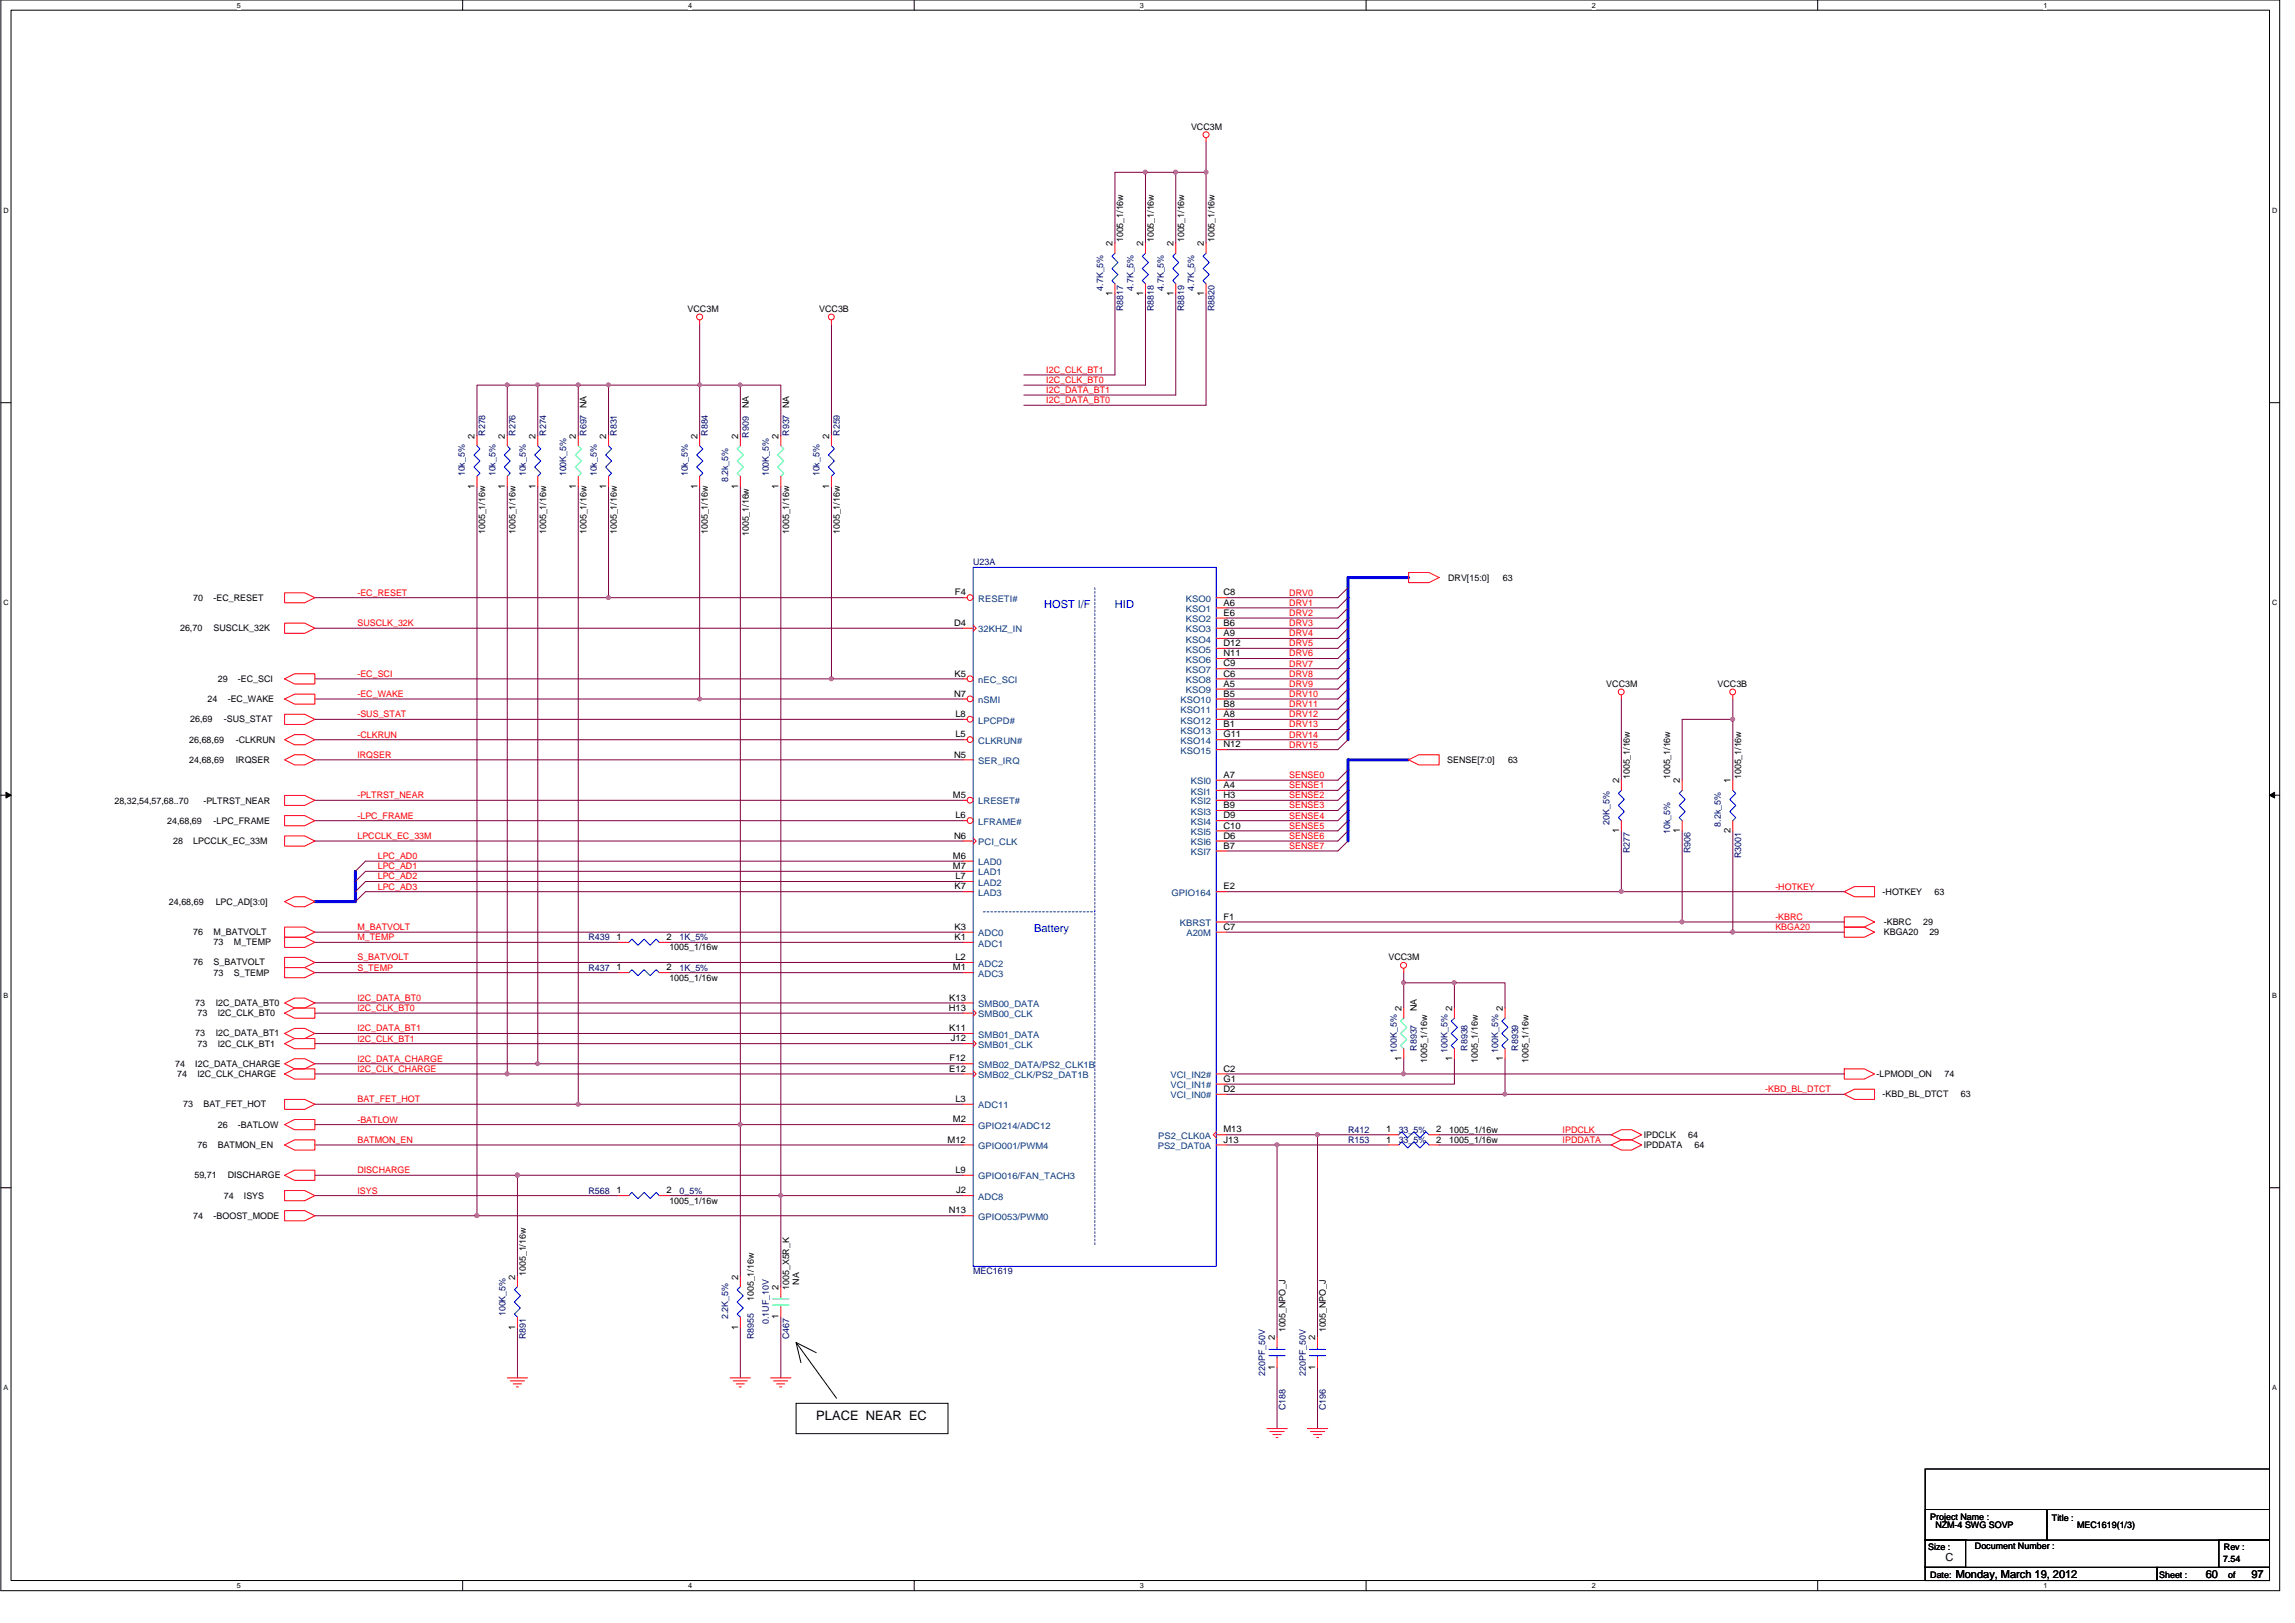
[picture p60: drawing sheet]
<svg xmlns="http://www.w3.org/2000/svg" width="420mm" height="297mm" viewBox="0 0 420 297" stroke-linecap="round" stroke-linejoin="round" font-family="sans-serif">
<defs><g id="words">
<text font-size="2.4" x="149.4" y="259.9">PLACE NEAR EC</text>
<g font-size="2" fill="#00f">
<text x="191.2" y="111.3">HOST I/F</text>
<text x="204.1" y="111.3">HID</text>
<text x="189.3" y="170.6">Battery</text>
</g>
<g font-size="2">
<text x="356.2" y="285.6">C</text>
<text x="358" y="288.8">Monday, March 19, 2012</text>
<text x="403.8" y="288.8">60</text>
<text x="412.2" y="288.8">97</text>
</g>
<g font-size="1.7">
<text x="218" y="23.7">VCC3M</text>
<text x="203.7" y="45" transform="rotate(-90 203.7 45)">2</text>
<text x="205.6" y="44.3" transform="rotate(-90 205.6 44.3)">1005_1/16w</text>
<text x="209.3" y="45" transform="rotate(-90 209.3 45)">2</text>
<text x="211.2" y="44.3" transform="rotate(-90 211.2 44.3)">1005_1/16w</text>
<text x="214.8" y="45" transform="rotate(-90 214.8 45)">2</text>
<text x="216.8" y="44.3" transform="rotate(-90 216.8 44.3)">1005_1/16w</text>
<text x="220.4" y="45" transform="rotate(-90 220.4 45)">2</text>
<text x="222.3" y="44.3" transform="rotate(-90 222.3 44.3)">1005_1/16w</text>
<text x="125.9" y="57.1">VCC3M</text>
<text x="150" y="57.1">VCC3B</text>
<text x="203.7" y="54.2" transform="rotate(-90 203.7 54.2)">1</text>
<text x="209.3" y="54.2" transform="rotate(-90 209.3 54.2)">1</text>
<text x="214.8" y="54.2" transform="rotate(-90 214.8 54.2)">1</text>
<text x="220.4" y="54.2" transform="rotate(-90 220.4 54.2)">1</text>
<text x="107.4" y="74.7" transform="rotate(-90 107.4 74.7)">NA</text>
<text x="137.1" y="74.7" transform="rotate(-90 137.1 74.7)">NA</text>
<text x="144.5" y="74.7" transform="rotate(-90 144.5 74.7)">NA</text>
<text x="86.9" y="80.3" transform="rotate(-90 86.9 80.3)">2</text>
<text x="92.4" y="80.3" transform="rotate(-90 92.4 80.3)">2</text>
<text x="98" y="80.3" transform="rotate(-90 98 80.3)">2</text>
<text x="105.4" y="80.3" transform="rotate(-90 105.4 80.3)">2</text>
<text x="111" y="80.3" transform="rotate(-90 111 80.3)">2</text>
<text x="127.7" y="80.3" transform="rotate(-90 127.7 80.3)">2</text>
<text x="135.1" y="80.3" transform="rotate(-90 135.1 80.3)">2</text>
<text x="142.5" y="80.3" transform="rotate(-90 142.5 80.3)">2</text>
<text x="151.8" y="80.3" transform="rotate(-90 151.8 80.3)">2</text>
<text x="86.9" y="89.5" transform="rotate(-90 86.9 89.5)">1</text>
<text x="92.4" y="89.5" transform="rotate(-90 92.4 89.5)">1</text>
<text x="98" y="89.5" transform="rotate(-90 98 89.5)">1</text>
<text x="105.4" y="89.5" transform="rotate(-90 105.4 89.5)">1</text>
<text x="111" y="89.5" transform="rotate(-90 111 89.5)">1</text>
<text x="127.7" y="89.5" transform="rotate(-90 127.7 89.5)">1</text>
<text x="135.1" y="89.5" transform="rotate(-90 135.1 89.5)">1</text>
<text x="142.5" y="89.5" transform="rotate(-90 142.5 89.5)">1</text>
<text x="151.8" y="89.5" transform="rotate(-90 151.8 89.5)">1</text>
<text x="88.8" y="97.7" transform="rotate(-90 88.8 97.7)">1005_1/16w</text>
<text x="94.4" y="97.7" transform="rotate(-90 94.4 97.7)">1005_1/16w</text>
<text x="100" y="97.7" transform="rotate(-90 100 97.7)">1005_1/16w</text>
<text x="107.4" y="97.7" transform="rotate(-90 107.4 97.7)">1005_1/16w</text>
<text x="112.9" y="97.7" transform="rotate(-90 112.9 97.7)">1005_1/16w</text>
<text x="129.6" y="97.7" transform="rotate(-90 129.6 97.7)">1005_1/16w</text>
<text x="137.1" y="98.1" transform="rotate(-90 137.1 98.1)">1005_1/16w</text>
<text x="144.5" y="97.7" transform="rotate(-90 144.5 97.7)">1005_1/16w</text>
<text x="153.7" y="97.7" transform="rotate(-90 153.7 97.7)">1005_1/16w</text>
<text x="265.1" y="106.3">DRV[15:0]</text>
<text x="275.2" y="106.3">63</text>
<text x="35.4" y="110">70</text>
<text x="39.1" y="110">-EC_RESET</text>
<text x="174.8" y="109">F4</text>
<text x="224" y="109">C8</text>
<text x="224" y="110.8">A6</text>
<text x="224" y="112.7">E6</text>
<text x="33" y="115.5">26,70</text>
<text x="39.1" y="115.5">SUSCLK_32K</text>
<text x="174.7" y="114.6">D4</text>
<text x="224" y="114.6">B6</text>
<text x="224" y="116.4">A9</text>
<text x="224" y="118.2">D12</text>
<text x="39.9" y="124.8">29</text>
<text x="43.5" y="124.8">-EC_SCI</text>
<text x="174.7" y="123.8">K5</text>
<text x="224" y="120.1">N11</text>
<text x="224" y="122">C9</text>
<text x="224" y="123.8">C6</text>
<text x="224" y="125.7">A5</text>
<text x="294.1" y="125.7">VCC3M</text>
<text x="314.4" y="125.7">VCC3B</text>
<text x="38" y="128.5">24</text>
<text x="41.7" y="128.5">-EC_WAKE</text>
<text x="174.7" y="127.5">N7</text>
<text x="174.9" y="131.2">L8</text>
<text x="224" y="127.5">B5</text>
<text x="224" y="129.4">B8</text>
<text x="224" y="131.2">A8</text>
<text x="34.7" y="135.9">26,68,69</text>
<text x="34.8" y="132.2">26,69</text>
<text x="41" y="132.2">-SUS_STAT</text>
<text x="43.2" y="135.9">-CLKRUN</text>
<text x="174.9" y="135">L5</text>
<text x="224" y="133.1">B1</text>
<text x="224" y="135">G11</text>
<text x="224" y="136.8">N12</text>
<text x="34.7" y="139.6">24,68,69</text>
<text x="43.2" y="139.6">IRQSER</text>
<text x="174.7" y="138.6">N5</text>
<text x="224" y="142.4">A7</text>
<text x="265" y="139.6">SENSE[7:0]</text>
<text x="276.1" y="139.6">63</text>
<text x="296.4" y="143.3" transform="rotate(-90 296.4 143.3)">2</text>
<text x="298.4" y="142.6" transform="rotate(-90 298.4 142.6)">1005_1/16w</text>
<text x="305.8" y="142.6" transform="rotate(-90 305.8 142.6)">1005_1/16w</text>
<text x="307.5" y="143.3" transform="rotate(-90 307.5 143.3)">2</text>
<text x="316.8" y="143.3" transform="rotate(-90 316.8 143.3)">1</text>
<text x="318.8" y="142.6" transform="rotate(-90 318.8 142.6)">1005_1/16w</text>
<text x="20.9" y="147.1">28,32,54,57,68..70</text>
<text x="37.2" y="147.1">-PLTRST_NEAR</text>
<text x="174.4" y="146">M5</text>
<text x="174.9" y="149.8">L6</text>
<text x="224" y="144.2">A4</text>
<text x="224" y="146">H3</text>
<text x="224" y="147.9">B9</text>
<text x="224" y="149.8">D9</text>
<text x="30.6" y="150.7">24,68,69</text>
<text x="31.7" y="154.5">28</text>
<text x="35.4" y="154.5">LPCCLK_EC_33M</text>
<text x="39.1" y="150.7">-LPC_FRAME</text>
<text x="174.7" y="153.5">N6</text>
<text x="224" y="151.6">C10</text>
<text x="224" y="153.5">D6</text>
<text x="224" y="155.3">B7</text>
<text x="296.4" y="152.5" transform="rotate(-90 296.4 152.5)">1</text>
<text x="307.5" y="152.5" transform="rotate(-90 307.5 152.5)">1</text>
<text x="316.8" y="152.5" transform="rotate(-90 316.8 152.5)">2</text>
<text x="174.4" y="157.2">M6</text>
<text x="174.4" y="159">M7</text>
<text x="174.9" y="160.9">L7</text>
<text x="30.9" y="165.6">24,68,69</text>
<text x="39.5" y="165.6">LPC_AD[3:0]</text>
<text x="174.7" y="162.8">K7</text>
<text x="224" y="162.8">E2</text>
<text x="344.7" y="163.7">-HOTKEY</text>
<text x="354.1" y="163.7">63</text>
<text x="35.4" y="171.2">76</text>
<text x="39.1" y="171.2">M_BATVOLT</text>
<text x="39.1" y="173">73</text>
<text x="42.8" y="173">M_TEMP</text>
<text x="112.8" y="172">1</text>
<text x="122" y="172">2</text>
<text x="122.5" y="173.9">1005_1/16w</text>
<text x="174.7" y="170.2">K3</text>
<text x="174.7" y="172">K1</text>
<text x="224" y="168.3">F1</text>
<text x="224" y="170.2">C7</text>
<text x="344.9" y="169.3">-KBRC</text>
<text x="344.9" y="171.2">KBGA20</text>
<text x="352.1" y="169.3">29</text>
<text x="353.2" y="171.2">29</text>
<text x="35.4" y="176.7">76</text>
<text x="39.1" y="176.7">S_BATVOLT</text>
<text x="39.1" y="178.6">73</text>
<text x="42.8" y="178.6">S_TEMP</text>
<text x="112.8" y="177.6">1</text>
<text x="122" y="177.6">2</text>
<text x="122.5" y="179.5">1005_1/16w</text>
<text x="174.4" y="177.6">M1</text>
<text x="174.9" y="175.7">L2</text>
<text x="254.2" y="175.8">VCC3M</text>
<text x="35.8" y="184.1">73</text>
<text x="36.1" y="186">73</text>
<text x="39.5" y="184.1">I2C_DATA_BT0</text>
<text x="39.9" y="186">I2C_CLK_BT0</text>
<text x="173.7" y="185">H13</text>
<text x="173.8" y="183.1">K13</text>
<text x="256.6" y="185" transform="rotate(-90 256.6 185)">2</text>
<text x="259.4" y="185" transform="rotate(-90 259.4 185)">NA</text>
<text x="265.8" y="185" transform="rotate(-90 265.8 185)">2</text>
<text x="275.1" y="185" transform="rotate(-90 275.1 185)">2</text>
<text x="35.8" y="189.7">73</text>
<text x="36.1" y="191.6">73</text>
<text x="39.5" y="189.7">I2C_DATA_BT1</text>
<text x="39.9" y="191.6">I2C_CLK_BT1</text>
<text x="173.8" y="188.7">K11</text>
<text x="174.1" y="190.6">J12</text>
<text x="32.1" y="195.2">74</text>
<text x="32.4" y="197.1">74</text>
<text x="35.8" y="195.2">I2C_DATA_CHARGE</text>
<text x="36.1" y="197.1">I2C_CLK_CHARGE</text>
<text x="173.8" y="196.1">E12</text>
<text x="173.9" y="194.3">F12</text>
<text x="224" y="196.1">C2</text>
<text x="224" y="198">G1</text>
<text x="256.6" y="194.2" transform="rotate(-90 256.6 194.2)">1</text>
<text x="261.3" y="194.5" transform="rotate(-90 261.3 194.5)">1005_1/16w</text>
<text x="265.8" y="194.2" transform="rotate(-90 265.8 194.2)">1</text>
<text x="270.5" y="194.5" transform="rotate(-90 270.5 194.5)">1005_1/16w</text>
<text x="275.1" y="194.2" transform="rotate(-90 275.1 194.2)">1</text>
<text x="279.8" y="194.5" transform="rotate(-90 279.8 194.5)">1005_1/16w</text>
<text x="343.6" y="197.1">-LPMODI_ON</text>
<text x="356" y="197.1">74</text>
<text x="33.6" y="202.7">73</text>
<text x="37.2" y="202.7">BAT_FET_HOT</text>
<text x="174.9" y="201.7">L3</text>
<text x="224" y="199.9">D2</text>
<text x="344.7" y="200.8">-KBD_BL_DTCT</text>
<text x="359" y="200.8">63</text>
<text x="39.9" y="206.4">26</text>
<text x="43.5" y="206.4">-BATLOW</text>
<text x="173.5" y="209.1">M12</text>
<text x="174.4" y="205.4">M2</text>
<text x="224" y="207.3">M13</text>
<text x="224" y="209.1">J13</text>
<text x="253.8" y="209.1">1</text>
<text x="253.8" y="207.3">1</text>
<text x="262.9" y="209.1">2</text>
<text x="262.9" y="207.3">2</text>
<text x="265.3" y="209.2">1005_1/16w</text>
<text x="265.3" y="207.3">1005_1/16w</text>
<text x="300.9" y="208.2">IPDCLK</text>
<text x="309.1" y="208.2">64</text>
<text x="35.6" y="215.6">59,71</text>
<text x="36.1" y="210.1">76</text>
<text x="39.9" y="210.1">BATMON_EN</text>
<text x="41.7" y="215.6">DISCHARGE</text>
<text x="174.9" y="214.7">L9</text>
<text x="300.9" y="210.1">IPDDATA</text>
<text x="310.2" y="210.1">64</text>
<text x="41" y="219.4">74</text>
<text x="44.7" y="219.4">ISYS</text>
<text x="112.8" y="218.4">1</text>
<text x="122" y="218.4">2</text>
<text x="122.5" y="220.3">1005_1/16w</text>
<text x="175" y="218.4">J2</text>
<text x="35.4" y="223.1">74</text>
<text x="39.1" y="223.1">-BOOST_MODE</text>
<text x="173.7" y="222.1">N13</text>
<text x="96.3" y="233.5" transform="rotate(-90 96.3 233.5)">1005_1/16w</text>
<text x="94.3" y="234.2" transform="rotate(-90 94.3 234.2)">2</text>
<text x="135.1" y="234.2" transform="rotate(-90 135.1 234.2)">2</text>
<text x="138" y="238.1" transform="rotate(-90 138 238.1)">1005_1/16w</text>
<text x="142.5" y="236.1" transform="rotate(-90 142.5 236.1)">2</text>
<text x="144.5" y="236.1" transform="rotate(-90 144.5 236.1)">1005_X5R_K</text>
<text x="146.3" y="235.1" transform="rotate(-90 146.3 235.1)">NA</text>
<text x="94.3" y="243.3" transform="rotate(-90 94.3 243.3)">1</text>
<text x="135.1" y="243.3" transform="rotate(-90 135.1 243.3)">1</text>
<text x="142.5" y="241.5" transform="rotate(-90 142.5 241.5)">1</text>
<text x="233.4" y="245.3" transform="rotate(-90 233.4 245.3)">2</text>
<text x="235.3" y="243.8" transform="rotate(-90 235.3 243.8)">1005_NPO_J</text>
<text x="240.8" y="245.3" transform="rotate(-90 240.8 245.3)">2</text>
<text x="242.7" y="243.8" transform="rotate(-90 242.7 243.8)">1005_NPO_J</text>
<text x="233.4" y="250.7" transform="rotate(-90 233.4 250.7)">1</text>
<text x="240.8" y="250.7" transform="rotate(-90 240.8 250.7)">1</text>
<text x="353.4" y="278.1">Project Name :</text>
<text x="354.3" y="279.6">NZM-4 SWG SOVP</text>
<text x="375.7" y="278.3">Title :</text>
<text x="380.3" y="279.6">MEC1619(1/3)</text>
<text x="353" y="283.7">Size :</text>
<text x="361.6" y="283.5">Document Number :</text>
<text x="407" y="285.9">7.54</text>
<text x="407.1" y="283.7">Rev :</text>
<text x="353.4" y="288.7">Date:</text>
<text x="395.3" y="288.7">Sheet :</text>
<text x="407.9" y="288.7">of</text>
</g>
<g font-size="1.7" fill="#000080">
<text x="202" y="53.2" transform="rotate(-90 202 53.2)">4.7K_5%</text>
<text x="207.5" y="53.2" transform="rotate(-90 207.5 53.2)">4.7K_5%</text>
<text x="213.1" y="53.2" transform="rotate(-90 213.1 53.2)">4.7K_5%</text>
<text x="218.6" y="53.2" transform="rotate(-90 218.6 53.2)">4.7K_5%</text>
<text x="205.6" y="56.9" transform="rotate(-90 205.6 56.9)">R8817</text>
<text x="211.2" y="56.9" transform="rotate(-90 211.2 56.9)">R8818</text>
<text x="216.8" y="56.9" transform="rotate(-90 216.8 56.9)">R8819</text>
<text x="222.3" y="56.9" transform="rotate(-90 222.3 56.9)">R8820</text>
<text x="88.8" y="79.8" transform="rotate(-90 88.8 79.8)">R278</text>
<text x="94.4" y="79.8" transform="rotate(-90 94.4 79.8)">R276</text>
<text x="100" y="79.8" transform="rotate(-90 100 79.8)">R274</text>
<text x="107.4" y="79.8" transform="rotate(-90 107.4 79.8)">R697</text>
<text x="112.9" y="79.8" transform="rotate(-90 112.9 79.8)">R831</text>
<text x="129.6" y="79.8" transform="rotate(-90 129.6 79.8)">R884</text>
<text x="137.1" y="80.1" transform="rotate(-90 137.1 80.1)">R909</text>
<text x="144.5" y="79.8" transform="rotate(-90 144.5 79.8)">R937</text>
<text x="153.7" y="79.8" transform="rotate(-90 153.7 79.8)">R259</text>
<text x="85.1" y="87.2" transform="rotate(-90 85.1 87.2)">10k_5%</text>
<text x="90.7" y="87.2" transform="rotate(-90 90.7 87.2)">10k_5%</text>
<text x="96.3" y="87.2" transform="rotate(-90 96.3 87.2)">10k_5%</text>
<text x="103.7" y="87.2" transform="rotate(-90 103.7 87.2)">100K_5%</text>
<text x="109.3" y="87.2" transform="rotate(-90 109.3 87.2)">10k_5%</text>
<text x="125.9" y="87.2" transform="rotate(-90 125.9 87.2)">10k_5%</text>
<text x="133.3" y="88.3" transform="rotate(-90 133.3 88.3)">8.2k_5%</text>
<text x="140.7" y="87.2" transform="rotate(-90 140.7 87.2)">100K_5%</text>
<text x="150" y="87.2" transform="rotate(-90 150 87.2)">10k_5%</text>
<text x="178.2" y="103.5">U23A</text>
<text x="294.7" y="151" transform="rotate(-90 294.7 151)">20K_5%</text>
<text x="305.8" y="152.6" transform="rotate(-90 305.8 152.6)">10k_5%</text>
<text x="315" y="151.3" transform="rotate(-90 315 151.3)">8.2k_5%</text>
<text x="298.4" y="156.1" transform="rotate(-90 298.4 156.1)">R277</text>
<text x="309.5" y="156.1" transform="rotate(-90 309.5 156.1)">R906</text>
<text x="318.8" y="157.1" transform="rotate(-90 318.8 157.1)">R3001</text>
<text x="107.7" y="172.1">R439</text>
<text x="124.4" y="172.1">1K_5%</text>
<text x="107.7" y="177.6">R437</text>
<text x="124.4" y="177.6">1K_5%</text>
<text x="255.7" y="192.7" transform="rotate(-90 255.7 192.7)">100K_5%</text>
<text x="259.4" y="192.3" transform="rotate(-90 259.4 192.3)">R8937</text>
<text x="265" y="192.7" transform="rotate(-90 265 192.7)">100K_5%</text>
<text x="268.7" y="192.3" transform="rotate(-90 268.7 192.3)">R8938</text>
<text x="274.3" y="192.7" transform="rotate(-90 274.3 192.7)">100K_5%</text>
<text x="277.9" y="192.3" transform="rotate(-90 277.9 192.3)">R8939</text>
<text x="246.8" y="209.2">R153</text>
<text x="246.8" y="207.3">R412</text>
<text x="256.1" y="209.2">33_5%</text>
<text x="256.1" y="207.3">33_5%</text>
<text x="107.7" y="218.4">R568</text>
<text x="124.4" y="218.4">0_5%</text>
<text x="178.2" y="233.3">MEC1619</text>
<text x="92.5" y="240.9" transform="rotate(-90 92.5 240.9)">100K_5%</text>
<text x="96.3" y="245.2" transform="rotate(-90 96.3 245.2)">R891</text>
<text x="133.3" y="241.4" transform="rotate(-90 133.3 241.4)">2.2K_5%</text>
<text x="138" y="245.2" transform="rotate(-90 138 245.2)">R8955</text>
<text x="140.7" y="242.4" transform="rotate(-90 140.7 242.4)">0.1UF_10V</text>
<text x="144.5" y="245.2" transform="rotate(-90 144.5 245.2)">C467</text>
<text x="231.6" y="251.8" transform="rotate(-90 231.6 251.8)">220PF_50V</text>
<text x="239" y="251.8" transform="rotate(-90 239 251.8)">220PF_50V</text>
<text x="235.3" y="258.1" transform="rotate(-90 235.3 258.1)">C188</text>
<text x="242.7" y="258.1" transform="rotate(-90 242.7 258.1)">C196</text>
</g>
<g font-size="1.7" fill="#f00">
<text x="191.5" y="70.1">I2C_CLK_BT0</text>
<text x="191.5" y="71.9">I2C_DATA_BT1</text>
<text x="191.5" y="68.2">I2C_CLK_BT1</text>
<text x="191.5" y="73.8">I2C_DATA_BT0</text>
<text x="65.4" y="109">-EC_RESET</text>
<text x="236" y="109">DRV0</text>
<text x="236" y="110.9">DRV1</text>
<text x="236" y="112.7">DRV2</text>
<text x="65.4" y="114.6">SUSCLK_32K</text>
<text x="236" y="114.6">DRV3</text>
<text x="236" y="116.5">DRV4</text>
<text x="236" y="118.3">DRV5</text>
<text x="65.4" y="123.9">-EC_SCI</text>
<text x="236" y="120.1">DRV6</text>
<text x="236" y="122">DRV7</text>
<text x="236" y="123.9">DRV8</text>
<text x="236" y="125.7">DRV9</text>
<text x="65.4" y="131.3">-SUS_STAT</text>
<text x="65.4" y="127.6">-EC_WAKE</text>
<text x="236" y="127.6">DRV10</text>
<text x="236" y="129.4">DRV11</text>
<text x="236" y="131.3">DRV12</text>
<text x="65.4" y="135">-CLKRUN</text>
<text x="236" y="135">DRV14</text>
<text x="236" y="136.8">DRV15</text>
<text x="236" y="133.1">DRV13</text>
<text x="65.4" y="138.7">IRQSER</text>
<text x="236" y="142.4">SENSE0</text>
<text x="65.4" y="149.8">-LPC_FRAME</text>
<text x="65.4" y="146.1">-PLTRST_NEAR</text>
<text x="236" y="144.3">SENSE1</text>
<text x="236" y="146.1">SENSE2</text>
<text x="236" y="148">SENSE3</text>
<text x="236" y="149.8">SENSE4</text>
<text x="65.4" y="153.5">LPCCLK_EC_33M</text>
<text x="236" y="153.5">SENSE6</text>
<text x="236" y="155.4">SENSE7</text>
<text x="236" y="151.7">SENSE5</text>
<text x="69.2" y="161">LPC_AD2</text>
<text x="69.2" y="157.2">LPC_AD0</text>
<text x="69.2" y="159.1">LPC_AD1</text>
<text x="69.2" y="162.8">LPC_AD3</text>
<text x="325" y="162.8">-HOTKEY</text>
<text x="65.4" y="170.2">M_BATVOLT</text>
<text x="65.4" y="172.1">M_TEMP</text>
<text x="325" y="168.4">-KBRC</text>
<text x="325" y="170.2">KBGA20</text>
<text x="65.4" y="175.8">S_BATVOLT</text>
<text x="65.4" y="177.6">S_TEMP</text>
<text x="65.4" y="185">I2C_CLK_BT0</text>
<text x="65.4" y="183.2">I2C_DATA_BT0</text>
<text x="65.4" y="190.6">I2C_CLK_BT1</text>
<text x="65.4" y="188.8">I2C_DATA_BT1</text>
<text x="65.4" y="194.3">I2C_DATA_CHARGE</text>
<text x="65.4" y="196.2">I2C_CLK_CHARGE</text>
<text x="65.4" y="201.7">BAT_FET_HOT</text>
<text x="323.2" y="199.9">-KBD_BL_DTCT</text>
<text x="65.4" y="209.2">BATMON_EN</text>
<text x="65.4" y="205.4">-BATLOW</text>
<text x="286.1" y="207.3">IPDCLK</text>
<text x="286.1" y="209.2">IPDDATA</text>
<text x="65.4" y="214.7">DISCHARGE</text>
<text x="65.4" y="218.4">ISYS</text>
</g>
<g font-size="1.7" fill="#004080">
<text x="179.1" y="110.2">RESETI#</text>
<text x="217.1" y="110.2">KSO0</text>
<text x="217.1" y="112">KSO1</text>
<text x="217.1" y="113.9">KSO2</text>
<text x="179.1" y="115.7">32KHZ_IN</text>
<text x="217.1" y="115.7">KSO3</text>
<text x="217.1" y="117.6">KSO4</text>
<text x="217.1" y="119.4">KSO5</text>
<text x="179.1" y="125">nEC_SCI</text>
<text x="217.1" y="121.3">KSO6</text>
<text x="217.1" y="123.1">KSO7</text>
<text x="217.1" y="125">KSO8</text>
<text x="179.1" y="128.7">nSMI</text>
<text x="216.1" y="128.7">KSO10</text>
<text x="216.1" y="130.6">KSO11</text>
<text x="217.1" y="126.9">KSO9</text>
<text x="179.1" y="132.4">LPCPD#</text>
<text x="179.1" y="136.1">CLKRUN#</text>
<text x="216.1" y="132.4">KSO12</text>
<text x="216.1" y="134.3">KSO13</text>
<text x="216.1" y="136.1">KSO14</text>
<text x="216.1" y="138">KSO15</text>
<text x="179.1" y="139.8">SER_IRQ</text>
<text x="218" y="143.6">KSI0</text>
<text x="179.1" y="147.2">LRESET#</text>
<text x="218" y="145.4">KSI1</text>
<text x="218" y="147.2">KSI2</text>
<text x="218" y="149.1">KSI3</text>
<text x="179.1" y="151">LFRAME#</text>
<text x="179.1" y="154.7">PCI_CLK</text>
<text x="218" y="151">KSI4</text>
<text x="218" y="152.8">KSI5</text>
<text x="218" y="154.7">KSI6</text>
<text x="179.1" y="158.4">LAD0</text>
<text x="179.1" y="160.2">LAD1</text>
<text x="218" y="156.5">KSI7</text>
<text x="179.1" y="162.1">LAD2</text>
<text x="179.1" y="164">LAD3</text>
<text x="214.5" y="164">GPIO164</text>
<text x="179.1" y="171.4">ADC0</text>
<text x="179.1" y="173.2">ADC1</text>
<text x="216" y="169.5">KBRST</text>
<text x="217.2" y="171.4">A20M</text>
<text x="179.1" y="176.9">ADC2</text>
<text x="179.1" y="178.8">ADC3</text>
<text x="179.1" y="184.3">SMB00_DATA</text>
<text x="179.1" y="186.2">SMB00_CLK</text>
<text x="179.1" y="189.9">SMB01_DATA</text>
<text x="179.1" y="191.8">SMB01_CLK</text>
<text x="179.1" y="195.5">SMB02_DATA/PS2_CLK1B</text>
<text x="179.1" y="197.3">SMB02_CLK/PS2_DAT1B</text>
<text x="214.3" y="197.3">VCI_IN2#</text>
<text x="179.1" y="202.9">ADC11</text>
<text x="214.3" y="199.2">VCI_IN1#</text>
<text x="214.3" y="201">VCI_IN0#</text>
<text x="179.1" y="206.6">GPIO214/ADC12</text>
<text x="212" y="208.4">PS2_CLK0A</text>
<text x="179.1" y="210.3">GPIO001/PWM4</text>
<text x="179.1" y="215.9">GPIO016/FAN_TACH3</text>
<text x="212" y="210.3">PS2_DAT0A</text>
<text x="179.1" y="219.6">ADC8</text>
<text x="179.1" y="223.3">GPIO053/PWM0</text>
</g>
<g font-size="1.3">
<text x="43.3" y="1.4">5</text>
<text x="126" y="1.4">4</text>
<text x="208.7" y="1.4">3</text>
<text x="291.4" y="1.4">2</text>
<text x="374.1" y="1.4">1</text>
<text x=".6" y="38.9">D</text>
<text x="416" y="38.9">D</text>
<text x=".6" y="110.8">C</text>
<text x="416" y="110.8">C</text>
<text x=".6" y="182.6">B</text>
<text x="416" y="182.6">B</text>
<text x=".6" y="254.5">A</text>
<text x="416" y="254.5">A</text>
<text x="43.3" y="290.7">5</text>
<text x="126" y="290.7">4</text>
<text x="208.7" y="290.7">3</text>
<text x="291.4" y="290.7">2</text>
<text x="374.1" y="290.7">1</text>
</g>
</g></defs>
<path d="M.2 0h417.2v291.1h-417.2zM2 1.9h413.5v287.4h-413.5z" fill="none" stroke="#000" stroke-width=".18"/>
<g fill="#fff">
<path d="M43.3 .2h.8v1.5h-.8z"/>
<path d="M43.3 289.5h.8v1.5h-.8z"/>
</g>
<path d="M84.7 0v1.9M84.7 289.3v1.8" fill="none" stroke="#000" stroke-width=".18"/>
<g fill="#fff">
<path d="M126 .2h.7v1.5h-.7z"/>
<path d="M126 289.5h.7v1.5h-.7z"/>
</g>
<path d="M167.4 0v1.9M167.4 289.3v1.8" fill="none" stroke="#000" stroke-width=".18"/>
<g fill="#fff">
<path d="M208.7 .2h.7v1.5h-.7z"/>
<path d="M208.7 289.5h.7v1.5h-.7z"/>
</g>
<path d="M250.1 0v1.9M250.1 289.3v1.8" fill="none" stroke="#000" stroke-width=".18"/>
<g fill="#fff">
<path d="M291.4 .2h.7v1.5h-.7z"/>
<path d="M291.4 289.5h.7v1.5h-.7z"/>
</g>
<path d="M332.8 0v1.9M332.8 289.3v1.8" fill="none" stroke="#000" stroke-width=".18"/>
<g fill="#fff">
<path d="M374.1 .2h.7v1.5h-.7z"/>
<path d="M374.1 289.5h.7v1.5h-.7z"/>
<path d="M.6 37.8h1v1.4h-1z"/>
<path d="M416 37.8h.9v1.4h-.9z"/>
<path d="M.6 109.6h1v1.5h-1z"/>
<path d="M416 109.6h.9v1.5h-.9z"/>
</g>
<path d="M.2 73.7h1.8M415.5 73.7h1.9" fill="none" stroke="#000" stroke-width=".18"/>
<g fill="#fff">
<path d="M.6 181.4h.9v1.5h-.9z"/>
<path d="M416 181.4h.8v1.5h-.8z"/>
</g>
<path d="M.2 145.5h1.8M415.5 145.5h1.9" fill="none" stroke="#000" stroke-width=".18"/>
<path d="M1.1 145l.9 .5-.9 .5zM415.5 145.5l.9-.5v1z" fill="#000" stroke="#000" stroke-width=".18"/>
<g fill="#fff">
<path d="M.6 253.3h.8v1.5h-.8z"/>
<path d="M416 253.3h.8v1.5h-.8z"/>
</g>
<path d="M.2 217.4h1.8M415.5 217.4h1.9M145.7 256.8h27.9v5.6h-27.9zM145.7 245.7l7.5 10.2M149.4 247.6l-3.7-1.9 .9 3.7M352.5 276.3h22.2v5.6h-22.2zM352.5 268.9h63v20.4h-63zM374.7 276.3h40.8v5.6h-40.8zM352.5 281.9h7.4v5h-7.4zM352.5 286.9h42.4v2.4h-42.4zM394.9 286.9h20.6v2.4h-20.6zM406.2 281.9h9.3v5h-9.3z" fill="none" stroke="#000" stroke-width=".18"/>
<g fill="none" stroke="#800040" stroke-width=".18">
<path d="M209.7 31.5h-5.6v13M209.7 31.5v13M209.7 31.5h5.6M215.3 31.5h5.5M215.3 31.5v13M220.8 31.5v13M220.8 26v5.5M128.1 59.4v11.1M152.2 59.4v20.4M204.1 53.8v14.8h-16.7M209.7 53.8v16.7h-22.3M215.3 53.8v18.5h-27.9"/>
<path d="M220.8 53.8v20.4h-33.4M92.9 70.5v9.3M92.9 70.5h5.6M92.9 70.5h-5.6v9.3M98.5 70.5v9.3M98.5 70.5h7.4M105.9 70.5v9.3M105.9 70.5h5.5M111.4 70.5v9.3M111.4 70.5h16.7M128.1 70.5h7.4M128.1 70.5v9.3"/>
<path d="M135.5 70.5h7.4v9.3M135.5 70.5v9.3M87.3 89v133.5M92.9 89v107.6M98.5 89v105.7M105.9 89v113.1M111.4 89v20.4M128.1 89v38.9M135.5 89v116.8M142.9 89v129.8M152.2 89v35.2M57.6 115h118.7"/>
<path d="M57.6 109.4h53.8M111.4 109.4h64.9M246.8 118.7l-1.9 1.8h-20.4M246.8 107.6l-1.9 1.8h-20.4M246.8 109.4l-1.9 1.9h-20.4M246.8 111.3l-1.9 1.8h-20.4M246.8 113.1l-1.9 1.9h-20.4M246.8 115l-1.9 1.8h-20.4M246.8 116.8l-1.9 1.9h-20.4M57.6 124.2h94.6M57.6 139.1h118.7M57.6 135.4h118.7"/>
<path d="M57.6 131.7h118.7M57.6 127.9h70.5M128.1 127.9h48.2M152.2 124.2h24.1M246.8 120.5l-1.9 1.9h-20.4M246.8 133.5l-1.9 1.9h-20.4M246.8 135.4l-1.9 1.8h-20.4M246.8 122.4l-1.9 1.8h-20.4M246.8 124.2l-1.9 1.9h-20.4M246.8 126.1l-1.9 1.8h-20.4M246.8 127.9l-1.9 1.9h-20.4M246.8 129.8l-1.9 1.9h-20.4"/>
<path d="M246.8 131.7l-1.9 1.8h-20.4M296.8 127.9v14.9M317.2 127.9v3.8M317.2 131.7h-9.2v11.1M317.2 131.7v11.1M57.6 153.9h118.7M57.6 150.2h118.7M57.6 146.5h118.7M176.3 157.6h-109.4l-1.8 1.9M176.3 159.5h-109.4l-1.8 1.8M246.8 152.1l-1.9 1.8h-20.4M246.8 153.9l-1.9 1.8h-20.4"/>
<path d="M246.8 140.9l-1.9 1.9h-20.4M246.8 142.8l-1.9 1.9h-20.4M246.8 144.7l-1.9 1.8h-20.4M246.8 146.5l-1.9 1.8h-20.4M246.8 148.3l-1.9 1.9h-20.4M246.8 150.2l-1.9 1.9h-20.4M296.8 152.1v11.1M308 152.1v16.6M317.2 152.1v18.5h-92.7M57.6 176.1h118.7M57.6 170.6h118.7M57.6 172.5h55.7"/>
<path d="M57.6 178h55.7M122.5 178h53.8M122.5 172.5h53.8M176.3 161.3h-109.4l-1.8 1.9M176.3 163.2h-109.4l-1.8 1.8M224.5 168.7h83.5M224.5 163.2h72.3M257 179.9v4.6M257 178v1.9h9.3M266.3 179.9h9.2v4.6M266.3 179.9v4.6M296.8 163.2h40.8"/>
<path d="M308 168.7h29.6M317.2 170.6h20.4M57.6 196.6h35.3M57.6 194.7h40.9M57.6 185.4h118.7M57.6 183.6h118.7M57.6 191h118.7M57.6 189.1h118.7M92.9 196.6h83.4M98.5 194.7h77.8M257 196.6h80.6M257 193.8v2.8h-32.5"/>
<path d="M266.3 193.8v4.6h-41.8M275.5 193.8v6.5M57.6 205.8h77.9M57.6 215.1h37.1M57.6 202.1h48.3M57.6 218.8h55.7M57.6 209.5h118.7M94.7 215.1h81.6M94.7 215.1v18.5M105.9 202.1h70.4M122.5 218.8h20.4M135.5 205.8h40.8"/>
<path d="M135.5 205.8v27.8M142.9 218.8v16.7M142.9 218.8h33.4M224.5 207.7h16.7M224.5 209.5h29.7M224.5 200.3h51M233.8 209.6v35.2M241.2 207.7v37.1M241.2 207.7h13M263.5 207.7h31.5M263.5 209.5h31.5M275.5 200.3h62.1"/>
<path d="M57.6 222.5h29.7M87.3 222.5h89M94.7 242.9v9.3M135.5 242.9v9.3M142.9 241v11.2M233.8 250.3v11.2M241.2 250.3v11.2"/>
</g>
<g fill="#f0f" stroke="#f0f" stroke-width=".18">
<circle cx="152.2" cy="124.2" r=".37"/>
<circle cx="128.1" cy="70.4" r=".34"/>
<circle cx="111.4" cy="70.4" r=".36"/>
<circle cx="142.9" cy="218.8" r=".36"/>
<circle cx="128.1" cy="127.9" r=".34"/>
<circle cx="111.4" cy="109.4" r=".36"/>
<circle cx="105.8" cy="202.1" r=".36"/>
<circle cx="105.8" cy="70.4" r=".36"/>
<circle cx="296.8" cy="163.1" r=".36"/>
<circle cx="220.8" cy="31.5" r=".35"/>
<circle cx="209.6" cy="31.5" r=".35"/>
<circle cx="215.2" cy="31.5" r=".37"/>
<circle cx="233.8" cy="209.5" r=".36"/>
<circle cx="241.2" cy="207.7" r=".37"/>
<circle cx="307.9" cy="168.7" r=".37"/>
<circle cx="317.2" cy="170.6" r=".37"/>
<circle cx="317.2" cy="131.6" r=".37"/>
<circle cx="94.7" cy="215.1" r=".37"/>
<circle cx="135.5" cy="205.8" r=".35"/>
<circle cx="135.5" cy="70.4" r=".34"/>
<circle cx="92.8" cy="70.4" r=".36"/>
<circle cx="98.4" cy="70.4" r=".34"/>
<circle cx="98.4" cy="194.7" r=".35"/>
<circle cx="92.8" cy="196.5" r=".37"/>
<circle cx="87.3" cy="222.5" r=".37"/>
<circle cx="256.9" cy="179.8" r=".35"/>
<circle cx="266.2" cy="179.8" r=".35"/>
<circle cx="275.5" cy="200.2" r=".34"/>
<circle cx="256.9" cy="196.5" r=".35"/>
</g>
<path d="M257.9 105.7h-11.1v29.7M257.9 139.1h-11.1v14.8M65.1 159.5v5.5h-7.5" fill="none" stroke="#00f" stroke-width=".55"/>
<g fill="none" stroke="#f00" stroke-width=".18">
<path d="M220.8 25.2v.8M128.1 58.6v.8M152.2 58.6v.8M209.7 51.9v1.9M209.7 44.5v1.9M128.1 79.8v1.8M142.9 79.8v1.8M128.1 87.2v1.8M142.9 87.2v1.8M52.1 114h3.7l1.8 1-1.8 .9h-3.7zM52.1 108.5h3.7l1.8 .9-1.8 .9h-3.7zM257.9 104.8h3.7l1.9 .9-1.9 .9h-3.7z"/>
<path d="M52.1 124.2l1.8-.9h3.7v1.9h-3.7zM52.1 127.9l1.8-.9h3.7v1.9h-3.7zM52.1 139.1l1.8-1h1.9l1.8 1-1.8 .9h-1.9zM52.1 130.7h3.7l1.8 1-1.8 .9h-3.7zM52.1 135.4l1.8-.9h1.9l1.8 .9-1.8 .9h-1.9zM257.9 139.1l1.8-1h3.8v1.9h-3.8zM296.8 127.2v.7M317.2 127.2v.7M52.1 153h3.7l1.8 .9-1.8 1h-3.7zM52.1 149.3h3.7l1.8 .9-1.8 .9h-3.7zM52.1 145.6h3.7l1.8 .9-1.8 .9h-3.7zM52.1 175.2h3.7l1.8 .9-1.8 1h-3.7z"/>
<path d="M52.1 169.7h3.7l1.8 .9-1.8 .9h-3.7zM52.1 171.5h3.7l1.8 1-1.8 .9h-3.7zM52.1 165l1.8-.9h1.9l1.8 .9-1.8 .9h-1.9zM52.1 177.1h3.7l1.8 .9-1.8 .9h-3.7zM257 177.2v.8M337.6 167.8h3.7l1.9 .9-1.9 1h-3.7zM337.6 169.7h3.7l1.9 .9-1.9 .9h-3.7zM337.6 163.2l1.9-.9h3.7v1.8h-3.7zM52.1 191l1.8-.9h3.7v1.8h-3.7zM52.1 185.4l1.8-.9h3.7v1.9h-3.7zM52.1 196.6l1.8-1h3.7v1.9h-3.7zM52.1 189.1l1.8-.9h1.9l1.8 .9-1.8 1h-1.9z"/>
<path d="M52.1 183.6l1.8-.9h1.9l1.8 .9-1.8 .9h-1.9zM52.1 194.7l1.8-.9h1.9l1.8 .9-1.8 .9h-1.9zM337.6 195.6h3.7l1.9 1-1.9 .9h-3.7zM52.1 205.8l1.8-.9h3.7v1.9h-3.7zM52.1 209.5l1.8-.9h3.7v1.9h-3.7zM52.1 215.1l1.8-.9h3.7v1.8h-3.7zM52.1 217.9h3.7l1.8 .9-1.8 1h-3.7zM52.1 201.2h3.7l1.8 .9-1.8 .9h-3.7zM254.2 209.5h1.9M261.6 209.5h1.9M295 207.7l1.8-.9h1.9l1.9 .9-1.9 .9h-1.9zM295 209.5l1.8-.9h1.9l1.9 .9-1.9 1h-1.9z"/>
<path d="M337.6 200.3l1.9-1h3.7v1.9h-3.7zM52.1 221.6h3.7l1.8 .9-1.8 .9h-3.7zM135.5 233.6v1.9M92.9 252.2h3.7M93.4 252.7h2.6M94 253.3h1.5M94.6 253.8h.3M133.7 252.2h3.7M134.2 252.7h2.6M134.8 253.3h1.5M135.3 253.8h.4M135.5 241v1.9"/>
<path d="M141.1 252.2h3.7M141.6 252.7h2.6M142.2 253.3h1.5M142.7 253.8h.4M233.8 248.5v1.8M233.8 244.8v1.8M241.2 248.5v1.8M241.2 244.8v1.8M231.9 261.5h3.8M232.5 262h2.6M233 262.6h1.6M233.6 263.1h.4"/>
<path d="M239.3 261.5h3.8M239.9 262h2.6M240.5 262.6h1.5M241 263.1h.4"/>
<circle cx="220.8" cy="24.7" r=".55"/>
<circle cx="128.1" cy="58" r=".55"/>
<circle cx="152.2" cy="58" r=".54"/>
<circle cx="296.8" cy="126.6" r=".54"/>
<circle cx="317.2" cy="126.6" r=".54"/>
<circle cx="257" cy="176.7" r=".55"/>
</g>
<g fill="none" stroke="#00f" stroke-width=".18">
<path d="M209.7 46.4l-.6 .5 1.2 1.1-1.2 1.1 1.2 1.1-1.2 1.2 .6 .5M128.1 81.6l.6 .6-1.2 1.1 1.2 1.1-1.2 1.1 1.2 1.1-.6 .6M178.2 103.8h44.5v128h-44.5zM256.1 209.5l.5-.5 1.1 1.1 1.1-1.1 1.2 1.1 1.1-1.1 .5 .5M135.5 235.5l-.6 .6 1.2 1.1-1.2 1.1 1.2 1.1-1.2 1.1 .6 .5M232.3 248.1h3M232.3 247h3M233.8 248.1v.4M233.8 246.6v.4M239.7 248.1h3M239.7 247h3M241.2 248.1v.4"/>
<path d="M241.2 246.6v.4"/>
</g>
<path d="M142.9 81.6l.6 .6-1.1 1.1 1.1 1.1-1.1 1.1 1.1 1.1-.6 .6" fill="none" stroke="#00ff80" stroke-width=".18"/>
<path d="M200.4 107.6v120.5M180 166.9h20.4" fill="none" stroke="#00f" stroke-width=".18" stroke-dasharray=".3 .3"/>
<circle cx="177.6" cy="109.4" r=".54" fill="#fff" stroke="#f00" stroke-width=".18"/>
<path d="M176.3 115h1.9M176.3 109.4h.8M178.2 114.4l.5 .6-.5 .5" fill="none" stroke="#f00" stroke-width=".18"/>
<circle cx="177.6" cy="124.2" r=".54" fill="#fff" stroke="#f00" stroke-width=".18"/>
<path d="M176.3 124.2h.8" fill="none" stroke="#f00" stroke-width=".18"/>
<circle cx="177.6" cy="127.9" r=".54" fill="#fff" stroke="#f00" stroke-width=".18"/>
<path d="M176.3 127.9h.8" fill="none" stroke="#f00" stroke-width=".18"/>
<circle cx="177.6" cy="131.6" r=".54" fill="#fff" stroke="#f00" stroke-width=".18"/>
<path d="M176.3 131.7h.8" fill="none" stroke="#f00" stroke-width=".18"/>
<circle cx="177.6" cy="135.4" r=".54" fill="#fff" stroke="#f00" stroke-width=".18"/>
<path d="M176.3 139.1h1.9M176.3 135.4h.8" fill="none" stroke="#f00" stroke-width=".18"/>
<circle cx="177.6" cy="146.4" r=".54" fill="#fff" stroke="#f00" stroke-width=".18"/>
<path d="M176.3 146.5h.8" fill="none" stroke="#f00" stroke-width=".18"/>
<circle cx="177.6" cy="150.2" r=".54" fill="#fff" stroke="#f00" stroke-width=".18"/>
<g fill="none" stroke="#f00" stroke-width=".18">
<path d="M204.1 51.9v1.9M204.1 44.5v1.9M215.3 51.9v1.9M215.3 44.5v1.9M220.8 51.9v1.9M220.8 44.5v1.9M87.3 79.8v1.8M92.9 79.8v1.8M98.5 79.8v1.8M105.9 79.8v1.8M111.4 79.8v1.8M135.5 79.8v1.8"/>
<path d="M152.2 79.8v1.8M87.3 87.2v1.8M92.9 87.2v1.8M98.5 87.2v1.8M105.9 87.2v1.8M111.4 87.2v1.8M135.5 87.2v1.8M152.2 87.2v1.8M222.7 109.4h1.8M222.7 111.3h1.8M222.7 113.1h1.8M222.7 115h1.8"/>
<path d="M222.7 116.8h1.8M222.7 118.7h1.8M222.7 120.5h1.8M222.7 122.4h1.8M222.7 124.2h1.8M222.7 126.1h1.8M222.7 127.9h1.8M222.7 129.8h1.8M222.7 131.7h1.8M222.7 133.5h1.8M222.7 135.4h1.8M222.7 137.2h1.8"/>
<path d="M176.3 153.9h1.9M176.3 157.6h1.9M176.3 159.5h1.9M176.3 150.2h.8M178.2 153.4l.5 .5-.5 .6M222.7 142.8h1.8M222.7 144.7h1.8M222.7 146.5h1.8M222.7 148.3h1.8M222.7 150.2h1.8M222.7 152.1h1.8M222.7 153.9h1.8"/>
<path d="M222.7 155.7h1.8M296.8 150.2v1.9M296.8 142.8v1.9M308 150.2v1.9M308 142.8v1.9M317.2 142.8v1.9M317.2 150.2v1.9M113.3 178h1.8M113.3 172.5h1.8M120.7 178h1.8M120.7 172.5h1.8M176.3 161.3h1.9"/>
<path d="M176.3 163.2h1.9M176.3 170.6h1.9M176.3 172.5h1.9M176.3 176.1h1.9M176.3 178h1.9M222.7 163.2h1.8M222.7 168.7h1.8M222.7 170.6h1.8M176.3 183.6h1.9M176.3 185.4h1.9M176.3 189.1h1.9M176.3 191h1.9"/>
<path d="M176.3 194.7h1.9M176.3 196.6h1.9M178.2 184.9l.5 .5-.5 .6M178.2 190.5l.5 .5-.5 .6M178.2 196l.5 .6-.5 .5M222.7 196.6h1.8M222.7 198.4h1.8M257 191.9v1.9M257 184.5v1.9M266.3 191.9v1.9M266.3 184.5v1.9M275.5 191.9v1.9"/>
<path d="M275.5 184.5v1.9M113.3 218.8h1.8M120.7 218.8h1.8M176.3 202.1h1.9M176.3 205.8h1.9M176.3 209.5h1.9M176.3 215.1h1.9M176.3 218.8h1.9M222.7 200.3h1.8M222.7 207.1l-.6 .6 .6 .5M222.7 207.7h1.8M222.7 209.5h1.8"/>
<path d="M254.2 207.7h1.9M261.6 207.7h1.9M94.7 233.6v1.9M142.9 239.2v1.8M142.9 235.5v1.9M176.3 222.5h1.9M94.7 241v1.9"/>
</g>
<g fill="none" stroke="#00f" stroke-width=".18">
<path d="M204.1 46.4l-.5 .5 1.1 1.1-1.1 1.1 1.1 1.1-1.1 1.2 .5 .5M215.3 46.4l-.6 .5 1.1 1.1-1.1 1.1 1.1 1.1-1.1 1.2 .6 .5M220.8 46.4l-.6 .5 1.2 1.1-1.2 1.1 1.2 1.1-1.2 1.2 .6 .5M87.3 81.6l.6 .6-1.1 1.1 1.1 1.1-1.1 1.1 1.1 1.1-.6 .6M92.9 81.6l.5 .6-1.1 1.1 1.1 1.1-1.1 1.1 1.1 1.1-.5 .6M98.5 81.6l.5 .6-1.1 1.1 1.1 1.1-1.1 1.1 1.1 1.1-.5 .6M111.4 81.6l.6 .6-1.1 1.1 1.1 1.1-1.1 1.1 1.1 1.1-.6 .6M152.2 81.6l.6 .6-1.1 1.1 1.1 1.1-1.1 1.1 1.1 1.1-.6 .6M296.8 144.7l-.5 .5 1.1 1.1-1.1 1.1 1.1 1.1-1.1 1.1 .5 .6M308 144.7l-.6 .5 1.1 1.1-1.1 1.1 1.1 1.1-1.1 1.1 .6 .6M317.2 144.7l.6 .5-1.1 1.1 1.1 1.1-1.1 1.1 1.1 1.1-.6 .6M115.1 178l.6-.5 1.1 1.1 1.1-1.1 1.1 1.1 1.1-1.1 .6 .5"/>
<path d="M115.1 172.5l.6-.6 1.1 1.1 1.1-1.1 1.1 1.1 1.1-1.1 .6 .6M266.3 186.4l-.6 .5 1.1 1.1-1.1 1.1 1.1 1.1-1.1 1.1 .6 .6M275.5 186.4l-.6 .5 1.2 1.1-1.2 1.1 1.2 1.1-1.2 1.1 .6 .6M115.1 218.8l.6-.6 1.1 1.2 1.1-1.2 1.1 1.2 1.1-1.2 .6 .6M256.1 207.7l.5-.6 1.1 1.1 1.1-1.1 1.2 1.1 1.1-1.1 .5 .6M94.7 235.5l-.5 .6 1.1 1.1-1.1 1.1 1.1 1.1-1.1 1.1 .5 .5"/>
</g>
<path d="M105.9 81.6l.5 .6-1.1 1.1 1.1 1.1-1.1 1.1 1.1 1.1-.5 .6M135.5 81.6l-.6 .6 1.2 1.1-1.2 1.1 1.2 1.1-1.2 1.1 .6 .6M257 186.4l-.6 .5 1.1 1.1-1.1 1.1 1.1 1.1-1.1 1.1 .6 .6M141.5 238.8h2.9M141.5 237.7h2.9M142.9 238.8v.4M142.9 237.4v.3" fill="none" stroke="#00ff80" stroke-width=".18"/>
<g fill="#f0f" stroke="#f0f" stroke-width=".18">
<circle cx="152.2" cy="124.2" r=".37"/>
<circle cx="128.1" cy="70.4" r=".34"/>
<circle cx="111.4" cy="70.4" r=".36"/>
<circle cx="142.9" cy="218.8" r=".36"/>
<circle cx="128.1" cy="127.9" r=".34"/>
<circle cx="111.4" cy="109.4" r=".36"/>
<circle cx="105.8" cy="202.1" r=".36"/>
<circle cx="105.8" cy="70.4" r=".36"/>
<circle cx="296.8" cy="163.1" r=".36"/>
<circle cx="220.8" cy="31.5" r=".35"/>
<circle cx="209.6" cy="31.5" r=".35"/>
<circle cx="215.2" cy="31.5" r=".37"/>
<circle cx="233.8" cy="209.5" r=".36"/>
<circle cx="241.2" cy="207.7" r=".37"/>
<circle cx="307.9" cy="168.7" r=".37"/>
<circle cx="317.2" cy="170.6" r=".37"/>
<circle cx="317.2" cy="131.6" r=".37"/>
<circle cx="94.7" cy="215.1" r=".37"/>
<circle cx="135.5" cy="205.8" r=".35"/>
<circle cx="135.5" cy="70.4" r=".34"/>
<circle cx="92.8" cy="70.4" r=".36"/>
<circle cx="98.4" cy="70.4" r=".34"/>
<circle cx="98.4" cy="194.7" r=".35"/>
<circle cx="92.8" cy="196.5" r=".37"/>
<circle cx="87.3" cy="222.5" r=".37"/>
<circle cx="256.9" cy="179.8" r=".35"/>
<circle cx="266.2" cy="179.8" r=".35"/>
<circle cx="275.5" cy="200.2" r=".34"/>
<circle cx="256.9" cy="196.5" r=".35"/>
</g>
<use href="#words"/>
</svg>
